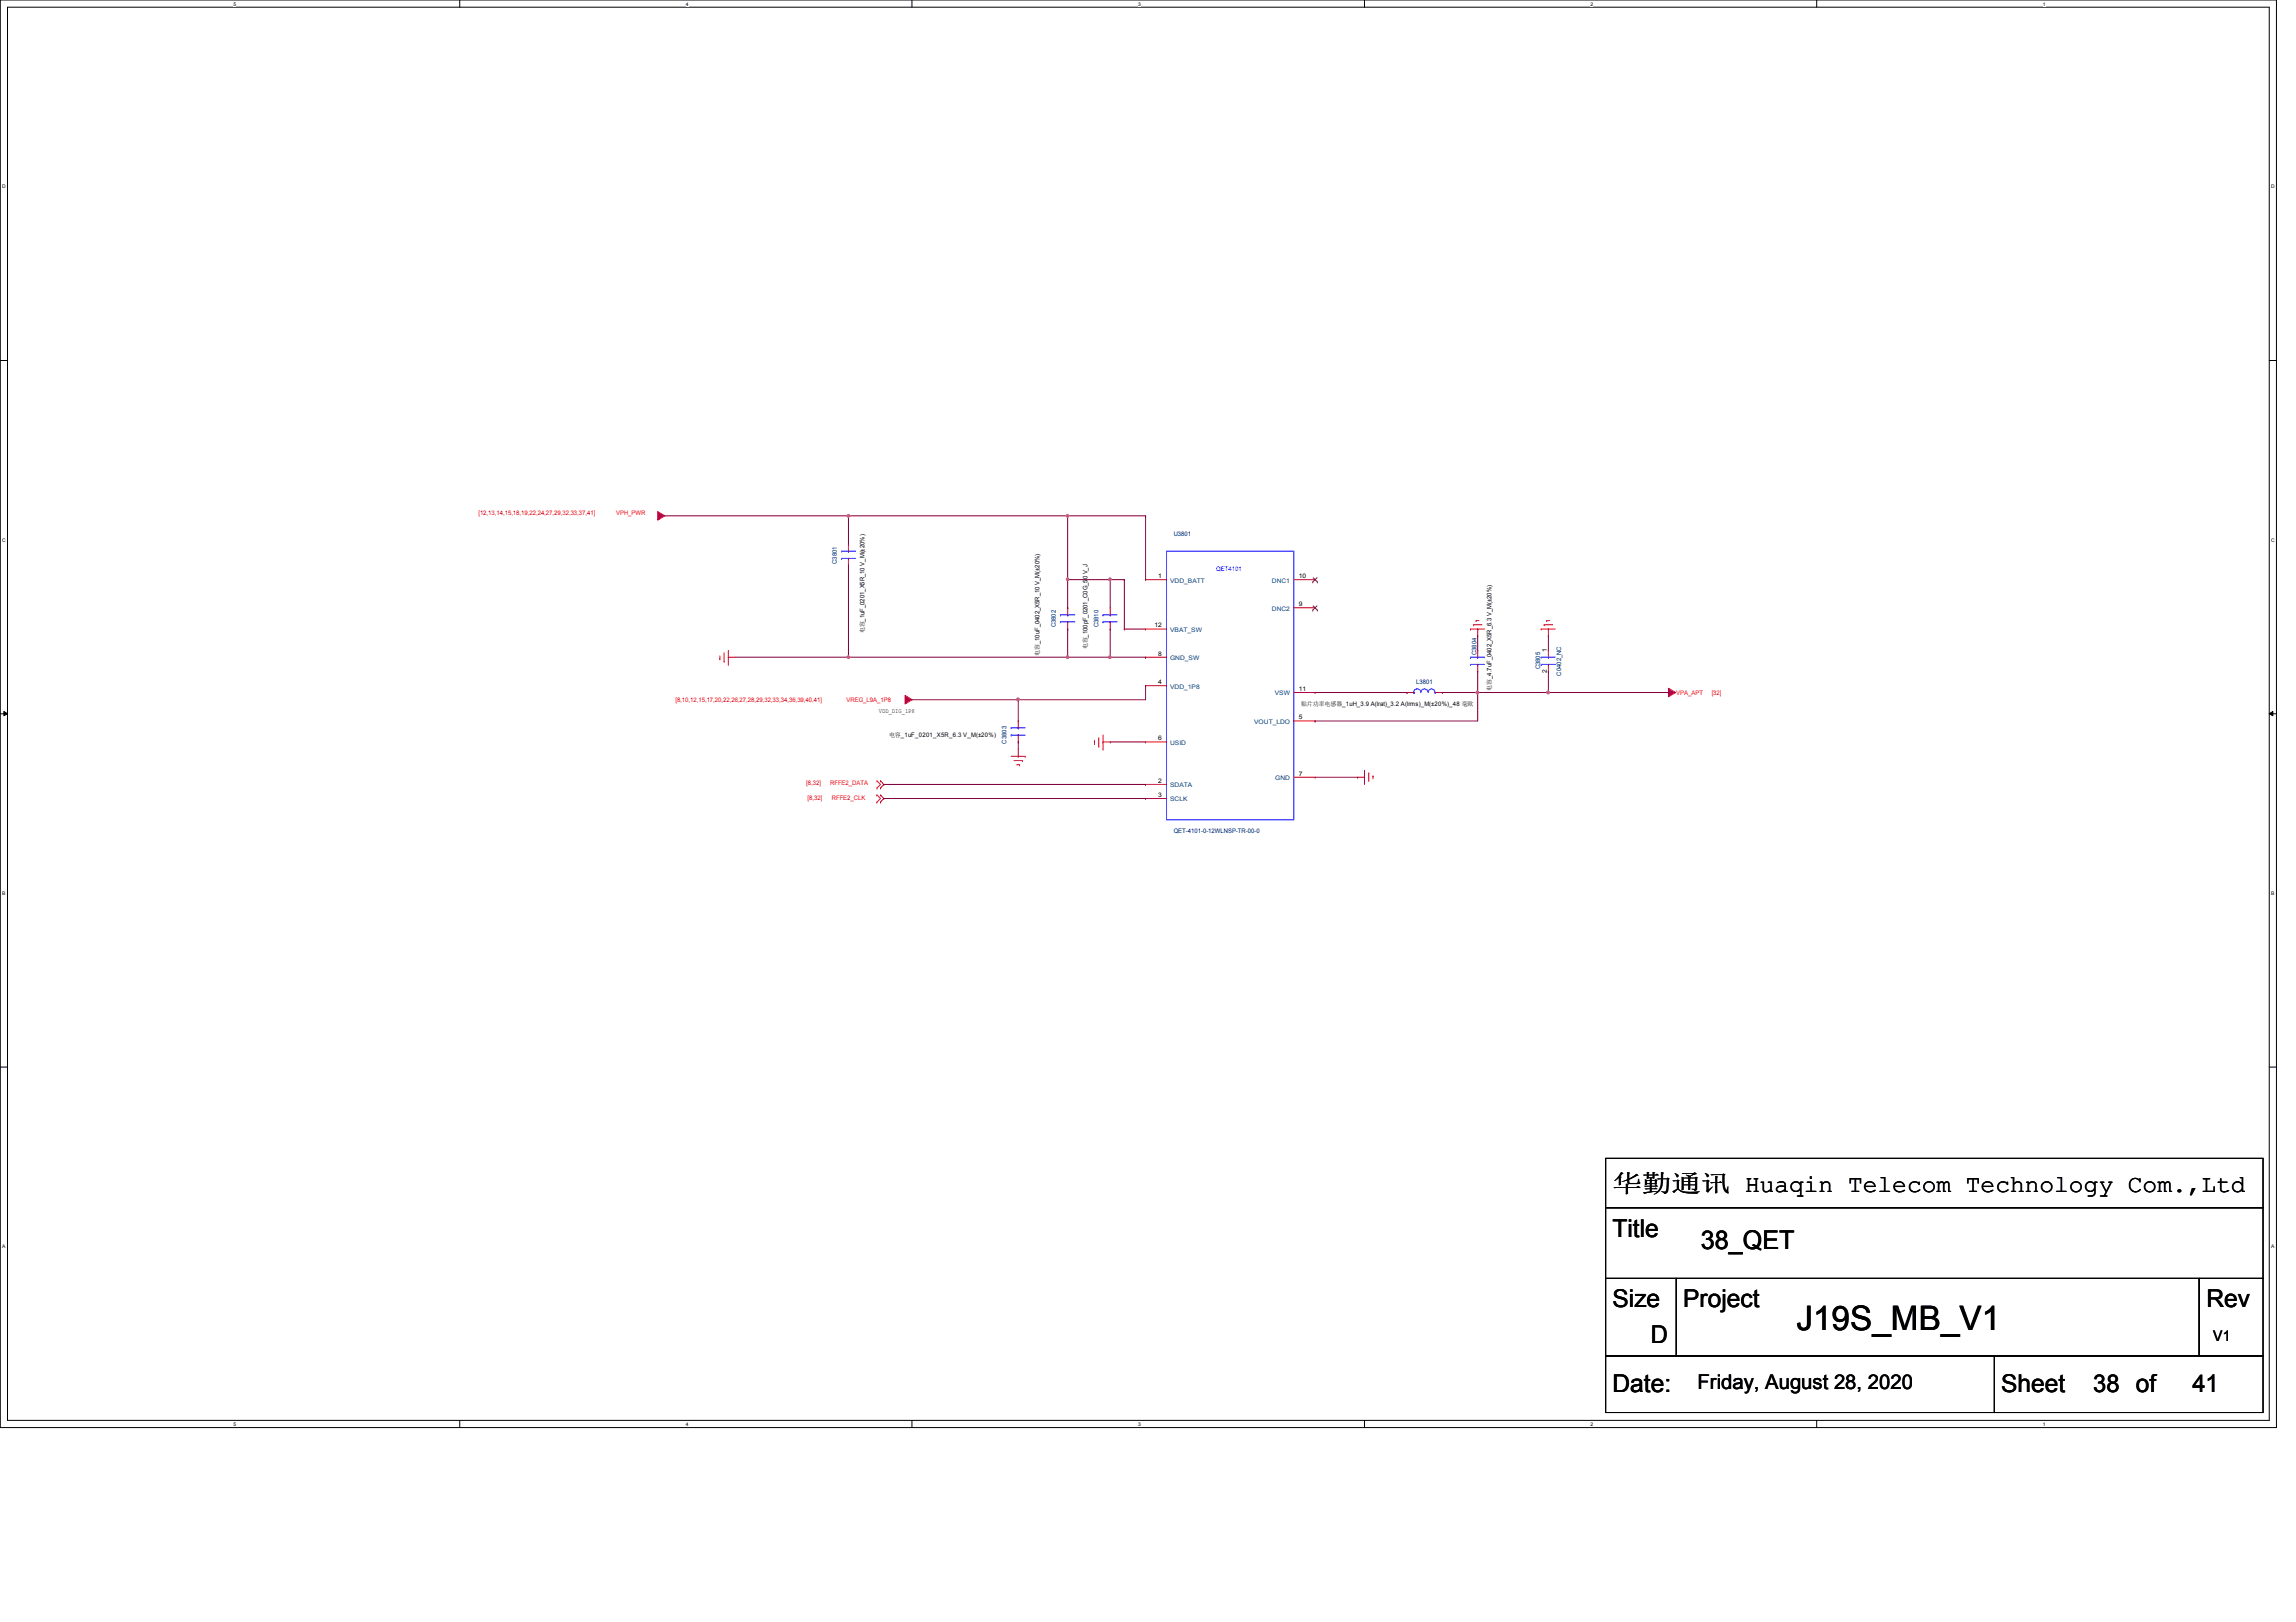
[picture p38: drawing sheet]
<svg xmlns="http://www.w3.org/2000/svg" width="297mm" height="210mm" viewBox="0 0 297 210" stroke-linecap="round" stroke-linejoin="round" font-family="sans-serif">
<defs><g id="words">
<text font-size="4.4" x="232.4" y="172.1">J19S_MB_V1</text>
<text font-size="3.3" x="220" y="161.6">38_QET</text>
<g font-size="3.2">
<text x="208.6" y="154.2">华华华华 Huaqin Telecom Technology Com.,Ltd</text>
<text x="208.6" y="160">Title</text>
<text x="208.6" y="169.2">Size</text>
<text x="213.6" y="173.7">D</text>
<text x="217.8" y="169.2">Project</text>
<text x="285.5" y="169.2">Rev</text>
<text x="208.6" y="180.2">Date:</text>
<text x="258.9" y="180.2">Sheet</text>
<text x="270.8" y="180.2">38 of</text>
<text x="283.6" y="180.2">41</text>
</g>
<text font-size="2.6" x="219.6" y="179.7">Friday, August 28, 2020</text>
<text font-size="1.9" x="286.3" y="173.5">V1</text>
<g font-size=".8" fill="#f00">
<text x="61.9" y="66.6">[12,13,14,15,18,19,22,24,27,29,32,33,37,41]</text>
<text x="79.7" y="66.6">VPH_PWR</text>
<text x="216.9" y="89.9">VPA_APT</text>
<text x="221.4" y="89.9">[32]</text>
<text x="87.4" y="90.8">[8,10,12,15,17,20,22,26,27,28,29,32,33,34,36,39,40,41]</text>
<text x="109.5" y="90.8">VREG_L9A_1P8</text>
<text x="104.3" y="101.6">[8,32]</text>
<text x="107.4" y="101.6">RFFE2_DATA</text>
<text x="104.5" y="103.5">[8,32]</text>
<text x="107.6" y="103.5">RFFE2_CLK</text>
</g>
<g font-size=".8" fill="#000080">
<text x="151.8" y="69.3">U3801</text>
<text x="108.2" y="73" transform="rotate(-90 108.2 73)">C3801</text>
<text x="136.6" y="81.2" transform="rotate(-90 136.6 81.2)">C3802</text>
<text x="142.1" y="81.2" transform="rotate(-90 142.1 81.2)">C3810</text>
<text x="183.2" y="88.6">L3801</text>
<text x="191" y="84.8" transform="rotate(-90 191 84.8)">C3804</text>
<text x="199.3" y="86.6" transform="rotate(-90 199.3 86.6)">C3805</text>
<text x="202" y="87.4" transform="rotate(-90 202 87.4)">C0402_NC</text>
<text x="130.2" y="96.2" transform="rotate(-90 130.2 96.2)">C3803</text>
<text x="151.8" y="107.8">QET-4101-0-12WLNSP-TR-00-0</text>
</g>
<g font-size=".8">
<text x="149.8" y="74.8">1</text>
<text x="168" y="74.8">10</text>
<text x="111.8" y="82" transform="rotate(-90 111.8 82)">电电_1uF_0201_X5R_10 V_M(±20%)</text>
<text x="149.3" y="81.2">12</text>
<text x="168" y="78.4">9</text>
<text x="134.5" y="84.9" transform="rotate(-90 134.5 84.9)">电电_10uF_0402_X5R_10 V_M(±20%)</text>
<text x="140.7" y="84" transform="rotate(-90 140.7 84)">电电_100pF_0201_C0G_50 V_J</text>
<text x="149.8" y="88.5">4</text>
<text x="149.8" y="84.8">8</text>
<text x="168" y="89.4">11</text>
<text x="193" y="89.4" transform="rotate(-90 193 89.4)">电电_4.7uF_0402_X5R_6.3 V_M(±20%)</text>
<text x="200.1" y="87.1" transform="rotate(-90 200.1 87.1)">2</text>
<text x="200.1" y="84.4" transform="rotate(-90 200.1 84.4)">1</text>
<text x="113.7" y="92.3">VDD_DIG_1P8</text>
<text x="115" y="95.4">电电_1uF_0201_X5R_6.3 V_M(±20%)</text>
<text x="149.8" y="95.8">6</text>
<text x="168" y="93.1">5</text>
<text x="168.3" y="91.3">贴贴贴贴电贴贴_1uH_3.9 A(lrat)_3.2 A(lrms)_M(±20%)_48 毫毫</text>
<text x="149.8" y="101.3">2</text>
<text x="168" y="100.4">7</text>
<text x="149.8" y="103.1">3</text>
</g>
<g font-size=".8" fill="#004080">
<text x="151.4" y="75.4">VDD_BATT</text>
<text x="164.5" y="75.4">DNC1</text>
<text x="151.4" y="81.8">VBAT_SW</text>
<text x="164.5" y="79">DNC2</text>
<text x="151.4" y="89.1">VDD_1P8</text>
<text x="151.4" y="85.4">GND_SW</text>
<text x="162.3" y="93.7">VOUT_LDO</text>
<text x="164.9" y="90">VSW</text>
<text x="151.4" y="96.4">USID</text>
<text x="151.4" y="101.9">SDATA</text>
<text x="165" y="101">GND</text>
<text x="151.4" y="103.7">SCLK</text>
</g>
<text font-size=".8" fill="#00f" x="157.3" y="73.9">QET4101</text>
<g font-size=".6">
<text x="30.2" y=".7">5</text>
<text x="88.7" y=".7">4</text>
<text x="147.2" y=".7">3</text>
<text x="205.8" y=".7">2</text>
<text x="264.3" y=".7">1</text>
<text x=".3" y="24.4">D</text>
<text x="293.8" y="24.4">D</text>
<text x=".3" y="70.1">C</text>
<text x="293.8" y="70.1">C</text>
<text x=".3" y="115.8">B</text>
<text x="293.8" y="115.8">B</text>
<text x=".3" y="161.5">A</text>
<text x="293.8" y="161.5">A</text>
<text x="30.2" y="184.5">5</text>
<text x="88.7" y="184.5">4</text>
<text x="147.2" y="184.5">3</text>
<text x="205.8" y="184.5">2</text>
<text x="264.3" y="184.5">1</text>
</g>
</g></defs>
<path d="M0 0h294.5v184.7h-294.5zM1 .9h292.6v182.9h-292.6z" fill="none" stroke="#000" stroke-width=".13"/>
<g fill="#fff">
<path d="M30.2 .1h.4v.7h-.4z"/>
<path d="M30.2 183.9h.4v.8h-.4z"/>
</g>
<path d="M59.5 0v.9M59.5 183.8v.9" fill="none" stroke="#000" stroke-width=".13"/>
<g fill="#fff">
<path d="M88.7 .1h.4v.7h-.4z"/>
<path d="M88.7 183.9h.4v.8h-.4z"/>
</g>
<path d="M118 0v.9M118 183.8v.9" fill="none" stroke="#000" stroke-width=".13"/>
<g fill="#fff">
<path d="M147.2 .1h.4v.7h-.4z"/>
<path d="M147.2 183.9h.4v.8h-.4z"/>
</g>
<path d="M176.5 0v.9M176.5 183.8v.9" fill="none" stroke="#000" stroke-width=".13"/>
<g fill="#fff">
<path d="M205.8 .1h.3v.7h-.3z"/>
<path d="M205.8 183.9h.3v.8h-.3z"/>
</g>
<path d="M235 0v.9M235 183.8v.9" fill="none" stroke="#000" stroke-width=".13"/>
<g fill="#fff">
<path d="M264.3 .1h.3v.7h-.3z"/>
<path d="M264.3 183.9h.3v.8h-.3z"/>
<path d="M.3 23.8h.5v.7h-.5z"/>
<path d="M293.8 23.8h.5v.7h-.5z"/>
<path d="M.3 69.5h.5v.7h-.5z"/>
<path d="M293.8 69.5h.5v.7h-.5z"/>
</g>
<path d="M0 46.7h1M293.6 46.7h.9" fill="none" stroke="#000" stroke-width=".13"/>
<g fill="#fff">
<path d="M.3 115.2h.4v.8h-.4z"/>
<path d="M293.8 115.2h.5v.8h-.5z"/>
</g>
<path d="M0 92.4h1M.5 92.1l.5 .3-.5 .2zM293.6 92.4l.4-.3v.5zM293.6 92.4h.9" fill="none" stroke="#000" stroke-width=".13"/>
<path d="M.5 92.1l.5 .3-.5 .2zM293.6 92.4l.4-.3v.5z" fill="#000"/>
<g fill="#fff">
<path d="M.3 161h.4v.7h-.4z"/>
<path d="M293.8 161h.4v.7h-.4z"/>
</g>
<path d="M0 138.1h1M293.6 138.1h.9" fill="none" stroke="#000" stroke-width=".13"/>
<g fill="none" stroke="#f00" stroke-width=".13">
<path d="M93.1 85.3h.1M93.1 84.9v.4M93.7 85.6h.1M93.7 84.5v1.1M94.2 85h.1M94.2 86h.1M94.2 85h1M94.2 84.2v1.8M130.8 97.9h1.8M131.2 98.4h1.1M131.5 99h.4M131.7 97.9h.1"/>
<path d="M131.7 96.9v1M131.9 99h.1M132.3 98.4h.1M132.6 97.9h.1M141.6 96.2h.1M141.6 95.8v.4M142.2 96.6h.1M142.2 95.5v1.1M142.7 96h.1M142.7 96.9h.1M142.7 96h.9M142.7 95.1v1.8"/>
<path d="M176.5 99.7h.1M176.5 99.7v1.8M190.2 81.4h.1M190.2 81.4h1.9M190.6 80.9h.1M190.6 80.9h1.1M191 80.3h.1M191 80.3h.3M191.2 81.4h.1M191.2 81.4v.9M199.4 81.4h.1M199.4 81.4h1.8"/>
<path d="M199.8 80.9h.1M199.8 80.9h1.1M200.1 80.3h.1M200.1 80.3h.4M200.3 81.4h.1M200.3 81.4v.9M175.6 100.6h.9M176.5 100.6h.1M177.1 100h.1M177.1 100v1.1M177.6 100.4h.1M177.6 100.4v.4"/>
</g>
<path d="M85.1 66.2l.9 .6-.9 .5z" fill-rule="evenodd" fill="#f00"/>
<path d="M85.1 66.2l.9 .6-.9 .5z" fill="none" stroke="#f00" stroke-width=".13"/>
<path d="M117.1 90l.9 .6-.9 .5z" fill-rule="evenodd" fill="#f00"/>
<path d="M117.1 90l.9 .6-.9 .5z" fill="none" stroke="#f00" stroke-width=".13"/>
<path d="M215.9 89.1l.9 .5-.9 .6z" fill-rule="evenodd" fill="#f00"/>
<g fill="none" stroke="#f00" stroke-width=".13">
<path d="M109.8 70.4h.1M109.8 73.2h.1M109.8 70.4v.9M109.8 72.3v.9M138.1 78.7h.1M138.1 78.7v.9M143.6 78.7h.1M143.6 78.7v.9M148.2 75h.1M148.2 75h2.7M167.4 75h2.7M167.4 78.7h2.7"/>
<path d="M170.1 78.7h.1M170.1 75h.1M131.7 93.3h.1M131.7 96h.1M131.7 93.3v.9M131.7 95.1v.9M138.1 81.4h.1M138.1 80.5v.9M143.6 81.4h.1M143.6 80.5v.9M148.2 81.4h.1M148.2 88.7h.1"/>
<path d="M148.2 96h.1M148.2 85h.1M148.2 81.4h2.7M148.2 88.7h2.7M148.2 96h2.7M148.2 85h2.7M167.4 89.6h2.7M167.4 93.3h2.7M170.1 89.6h.1M170.1 93.3h.1M182 89.6h.1M182 89.6h.9"/>
<path d="M185.7 89.6h.9M186.6 89.6h.1M191.2 84.2h.1M191.2 86.9h.1M191.2 84.2v.8M191.2 86v.9M200.3 84.2h.1M200.3 86.9h.1M200.3 84.2v.8M200.3 86v.9M215.9 89.1l.9 .5-.9 .6zM113.4 102.9h.1"/>
<path d="M113.4 103.8h.1M113.4 101h.1M113.4 102h.1M113.4 102.9l.5 .4-.5 .5M113.4 101l.5 .5-.5 .5M113.9 103.8h.1M113.9 102.9h.1M113.9 102h.1M113.9 101h.1M113.9 102.9l.4 .4-.4 .5M113.9 101l.4 .5-.4 .5M148.2 101.5h.1"/>
<path d="M148.2 103.3h.1M148.2 101.5h2.7M148.2 103.3h2.7M167.4 100.6h2.7M170.1 100.6h.1"/>
</g>
<path d="M207.7 156.3h85.1v9.1h-85.1zM207.7 149.9h85.1v6.4h-85.1zM207.7 165.4h9.2v10.1h-9.2zM207.7 175.5h50.3v7.3h-50.3zM216.9 165.4h67.6v10.1h-67.6zM258 175.5h34.8v7.3h-34.8zM284.5 165.4h8.3v10.1h-8.3z" fill="none" stroke="#000" stroke-width=".13"/>
<g fill="none" stroke="#00f" stroke-width=".13">
<path d="M108.9 71.3h.1M108.9 72.3h.1M108.9 71.3h1.8M108.9 72.3h1.8M109.8 71.3h.1M109.8 72.3h.1M137.2 79.6h.1M137.2 79.6h1.9M138.1 79.6h.1M142.7 79.6h.1M142.7 79.6h1.8M143.6 79.6h.1"/>
<path d="M150.9 71.3h16.5v34.8h-16.5zM130.8 94.2h.1M130.8 95.1h.1M130.8 94.2h1.8M130.8 95.1h1.8M131.7 94.2h.1M131.7 95.1h.1M137.2 80.5h.1M137.2 80.5h1.9M138.1 80.5h.1M142.7 80.5h.1M142.7 80.5h1.8"/>
<path d="M143.6 80.5h.1M182.9 89.6h.1M182.9 89.6a.45 .45 0 0 1 .5-.4 .45 .45 0 0 1 .4 .4M183.9 89.6a.45 .45 0 0 1 .4-.4 .45 .45 0 0 1 .4 .4M184.8 89.6a.42 .42 0 0 1 .4-.4 .42 .42 0 0 1 .4 .4M185.7 89.6h.1M190.2 85h.1M190.2 86h.1M190.2 85h1.9M190.2 86h1.9M191.2 85h.1M191.2 86h.1"/>
<path d="M199.4 85h.1M199.4 86h.1M199.4 85h1.8M199.4 86h1.8M200.3 85h.1M200.3 86h.1"/>
</g>
<path d="M169.8 79h.1M169.8 75.3h.1M169.9 78.4l.5 .6M169.9 74.8l.5 .5M170.4 78.4l-.6 .6M170.4 74.8l-.6 .5M170.4 79h.1M170.4 75.3h.1" fill="none" stroke="#804000" stroke-width=".13"/>
<path d="M143.6 75h.1M143.6 75v3.7M143.6 75h1.9M145.5 75h.1M143.6 81.4h.1M143.6 81.4v3.6h4.6M148.2 85h.1" fill="none" stroke="#800040" stroke-width=".13"/>
<path d="M143.5 84.9h.2v.3h-.2z" fill-rule="evenodd" fill="#f0f"/>
<path d="M143.5 84.9h.2v.3h-.2z" fill="none" stroke="#f0f" stroke-width=".13"/>
<path d="M95.2 85h14.6M109.8 85h.1M200.3 89.6h.1M200.3 82.3h.1M200.3 82.3v1.9M200.3 86.9v2.7M200.3 89.6h15.6M215.9 89.6h.1M114.3 103.3h.1M114.3 101.5h.1M114.3 103.3h33.9M114.3 101.5h33.9" fill="none" stroke="#800040" stroke-width=".13"/>
<path d="M200.1 89.5h.3v.2h-.3z" fill-rule="evenodd" fill="#f0f"/>
<path d="M200.1 89.5h.3v.2h-.3z" fill="none" stroke="#f0f" stroke-width=".13"/>
<path d="M109.8 66.8h28.3M109.8 73.2v11.8M138.1 66.8h.1M148.2 66.8h.1M148.2 66.8v8.2M109.8 85h.1M109.8 85h28.3M138.1 85h.1M191.2 89.6h.1M191.2 86.9v2.7M191.2 89.6h9.1M200.3 89.6h.1" fill="none" stroke="#800040" stroke-width=".13"/>
<path d="M109.6 84.9h.3v.3h-.3z" fill-rule="evenodd" fill="#f0f"/>
<path d="M109.6 84.9h.3v.3h-.3z" fill="none" stroke="#f0f" stroke-width=".13"/>
<path d="M138 84.9h.2v.3h-.2z" fill-rule="evenodd" fill="#f0f"/>
<path d="M138 84.9h.2v.3h-.2z" fill="none" stroke="#f0f" stroke-width=".13"/>
<path d="M186.6 89.6h4.6M191.2 89.6h.1M191.2 89.6v3.7M170.1 100.6h5.5M175.6 100.6h.1" fill="none" stroke="#800040" stroke-width=".13"/>
<path d="M191 89.5h.2v.2h-.2z" fill-rule="evenodd" fill="#f0f"/>
<path d="M191 89.5h.2v.2h-.2z" fill="none" stroke="#f0f" stroke-width=".13"/>
<path d="M138.1 66.8h.1M138.1 66.8v8.2M138.1 81.4h.1M138.1 81.4v3.6" fill="none" stroke="#800040" stroke-width=".13"/>
<path d="M138 74.8h.2v.3h-.2z" fill-rule="evenodd" fill="#f0f"/>
<path d="M138 74.8h.2v.3h-.2z" fill="none" stroke="#f0f" stroke-width=".13"/>
<path d="M138.1 66.8h.1M138.1 66.8h10.1" fill="none" stroke="#800040" stroke-width=".13"/>
<path d="M138 66.6h.2v.3h-.2z" fill-rule="evenodd" fill="#f0f"/>
<path d="M138 66.6h.2v.3h-.2z" fill="none" stroke="#f0f" stroke-width=".13"/>
<path d="M86 66.8h23.8M109.8 66.8h.1M109.8 66.8v3.6M118 90.6h13.7M131.7 90.6h.1M131.7 96h.1M131.7 96v.9M148.2 88.7h.1M148.2 88.7v1.9" fill="none" stroke="#800040" stroke-width=".13"/>
<path d="M109.6 66.6h.3v.3h-.3z" fill-rule="evenodd" fill="#f0f"/>
<path d="M109.6 66.6h.3v.3h-.3z" fill="none" stroke="#f0f" stroke-width=".13"/>
<path d="M138.1 75h5.5M143.6 75h.1" fill="none" stroke="#800040" stroke-width=".13"/>
<path d="M143.5 74.8h.2v.3h-.2z" fill-rule="evenodd" fill="#f0f"/>
<path d="M143.5 74.8h.2v.3h-.2z" fill="none" stroke="#f0f" stroke-width=".13"/>
<path d="M138.1 78.7h.1M138.1 75v3.7M145.5 75h.1M145.5 75v6.4M131.7 90.6h.1M131.7 90.6h16.5M138.1 85h5.5M143.6 85h.1M145.5 81.4h.1M145.5 81.4h2.7" fill="none" stroke="#800040" stroke-width=".13"/>
<path d="M131.6 90.4h.2v.2h-.2z" fill-rule="evenodd" fill="#f0f"/>
<path d="M131.6 90.4h.2v.2h-.2z" fill="none" stroke="#f0f" stroke-width=".13"/>
<path d="M131.7 90.6h.1M131.7 90.6v2.7M143.6 96h.1M143.6 96h4.6M170.1 93.3h.1M170.1 89.6h11.9M170.1 93.3h21.1M182 89.6h.1M191.2 82.3h.1M191.2 82.3v1.9" fill="none" stroke="#800040" stroke-width=".13"/>
<path d="M143.5 84.9h.2v.3h-.2z" fill-rule="evenodd" fill="#f0f"/>
<path d="M143.5 84.9h.2v.3h-.2z" fill="none" stroke="#f0f" stroke-width=".13"/>
<path d="M200.1 89.5h.3v.2h-.3z" fill-rule="evenodd" fill="#f0f"/>
<path d="M200.1 89.5h.3v.2h-.3z" fill="none" stroke="#f0f" stroke-width=".13"/>
<path d="M109.6 84.9h.3v.3h-.3z" fill-rule="evenodd" fill="#f0f"/>
<path d="M109.6 84.9h.3v.3h-.3z" fill="none" stroke="#f0f" stroke-width=".13"/>
<path d="M138 84.9h.2v.3h-.2z" fill-rule="evenodd" fill="#f0f"/>
<path d="M138 84.9h.2v.3h-.2z" fill="none" stroke="#f0f" stroke-width=".13"/>
<path d="M191 89.5h.2v.2h-.2z" fill-rule="evenodd" fill="#f0f"/>
<path d="M191 89.5h.2v.2h-.2z" fill="none" stroke="#f0f" stroke-width=".13"/>
<path d="M138 74.8h.2v.3h-.2z" fill-rule="evenodd" fill="#f0f"/>
<path d="M138 74.8h.2v.3h-.2z" fill="none" stroke="#f0f" stroke-width=".13"/>
<path d="M138 66.6h.2v.3h-.2z" fill-rule="evenodd" fill="#f0f"/>
<path d="M138 66.6h.2v.3h-.2z" fill="none" stroke="#f0f" stroke-width=".13"/>
<path d="M109.6 66.6h.3v.3h-.3z" fill-rule="evenodd" fill="#f0f"/>
<path d="M109.6 66.6h.3v.3h-.3z" fill="none" stroke="#f0f" stroke-width=".13"/>
<path d="M143.5 74.8h.2v.3h-.2z" fill-rule="evenodd" fill="#f0f"/>
<path d="M143.5 74.8h.2v.3h-.2z" fill="none" stroke="#f0f" stroke-width=".13"/>
<path d="M131.6 90.4h.2v.2h-.2z" fill-rule="evenodd" fill="#f0f"/>
<path d="M131.6 90.4h.2v.2h-.2z" fill="none" stroke="#f0f" stroke-width=".13"/>
<use href="#words"/>
</svg>
